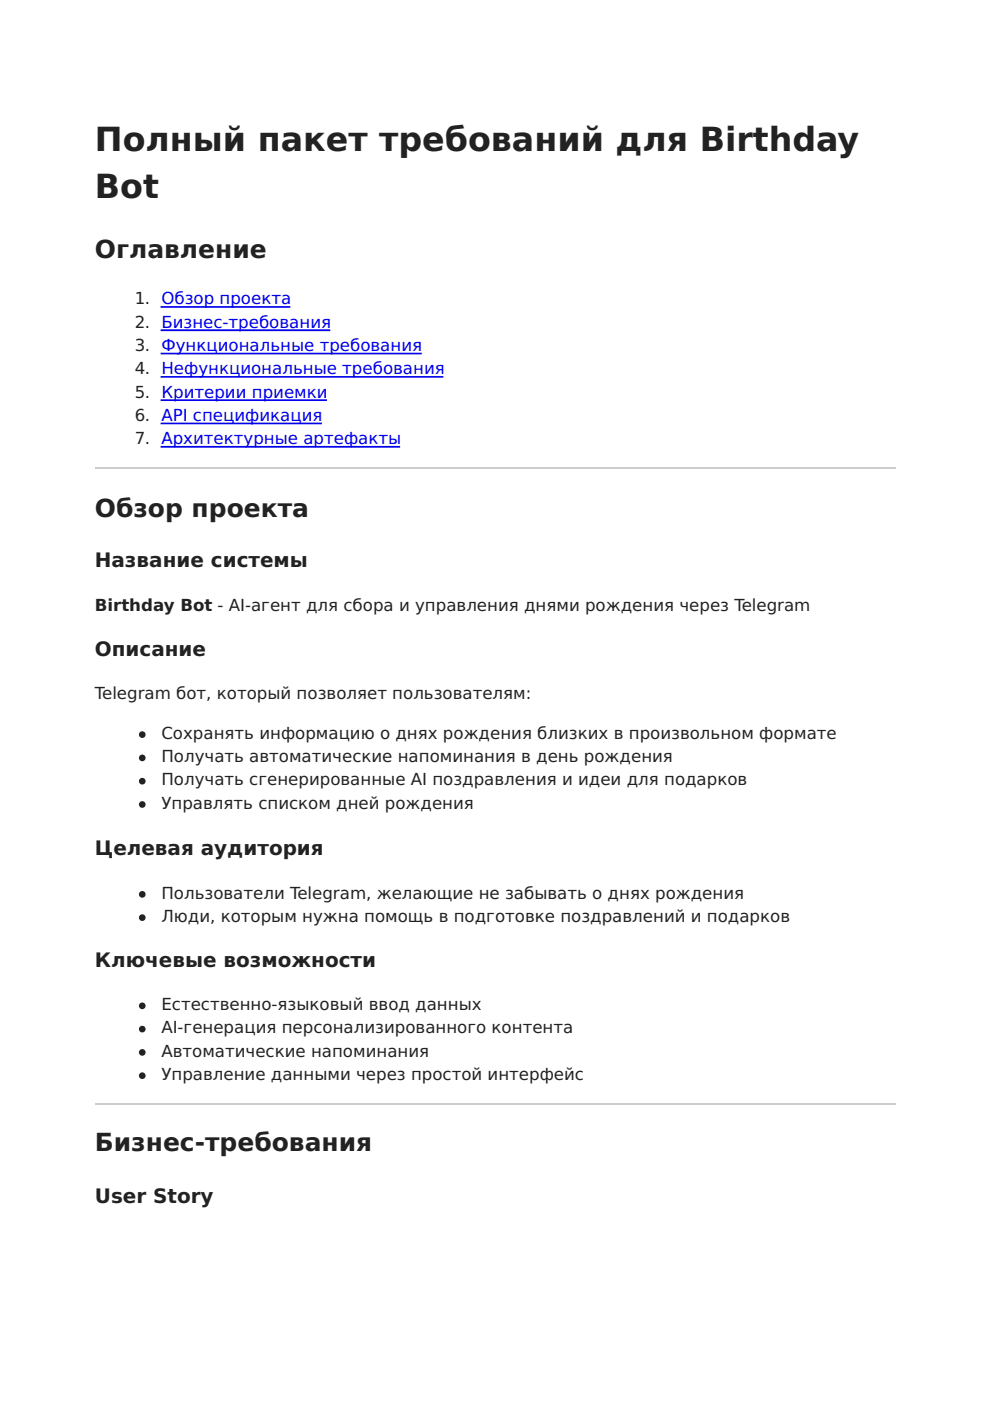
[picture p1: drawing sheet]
<svg xmlns="http://www.w3.org/2000/svg" width="210mm" height="297mm" viewBox="0 0 210 297" stroke-linecap="round" stroke-linejoin="round" font-family="sans-serif">
<defs><g id="words">
<g font-size="7.1" fill="#222">
<text x="20.1" y="32.1">Полный пакет требований для Birthday</text>
<text x="20.1" y="42">Bot</text>
</g>
<g font-size="5.3" fill="#222">
<text x="20.1" y="54.7">Оглавление</text>
<text x="20.1" y="109.7">Обзор проекта</text>
<text x="20.1" y="244.1">Бизнес-требования</text>
</g>
<g font-size="4.2" fill="#222">
<text x="20.1" y="120.3">Название системы</text>
<text x="20.1" y="139">Описание</text>
<text x="20.1" y="181.3">Целевая аудитория</text>
<text x="20.1" y="205">Ключевые возможности</text>
<text x="20.1" y="255.1">User Story</text>
</g>
<g font-size="3.5" fill="#222">
<text x="28.6" y="64.6">1. Обзор проекта</text>
<text x="28.6" y="69.5">2. Бизнес-требования</text>
<text x="28.6" y="74.4">3. Функциональные требования</text>
<text x="28.6" y="79.4">4. Нефункциональные требования</text>
<text x="28.6" y="84.3">5. Критерии приемки</text>
<text x="28.6" y="89.3">6. API спецификация</text>
<text x="28.6" y="94.2">7. Архитектурные артефакты</text>
<text x="20.1" y="129.5">Birthday Bot - AI-агент для сбора и управления днями рождения через Telegram</text>
<text x="20.1" y="148.2">Telegram бот, который позволяет пользователям:</text>
<text x="34.2" y="156.6">Сохранять информацию о днях рождения близких в произвольном формате</text>
<text x="34.2" y="161.6">Получать автоматические напоминания в день рождения</text>
<text x="34.2" y="166.5">Получать сгенерированные AI поздравления и идеи для подарков</text>
<text x="34.2" y="171.4">Управлять списком дней рождения</text>
<text x="34.2" y="190.5">Пользователи Telegram, желающие не забывать о днях рождения</text>
<text x="34.2" y="195.4">Люди, которым нужна помощь в подготовке поздравлений и подарков</text>
<text x="34.2" y="214.1">Естественно-языковый ввод данных</text>
<text x="34.2" y="219.1">AI-генерация персонализированного контента</text>
<text x="34.2" y="224">Автоматические напоминания</text>
<text x="34.2" y="229">Управление данными через простой интерфейс</text>
</g>
</g></defs>
<path d="M20.1 99.3h169.7M20.1 234.1h169.7" fill="none" stroke="#ccc" stroke-width=".35"/>
<path d="M34.2 65.1h27.2M34.2 70h35.6M34.2 75h55.1M34.2 79.9h59.6M34.2 84.8h34.9M34.2 89.8h33.9M34.2 94.7h50.5" fill="none" stroke="#00e" stroke-width=".35"/>
<g fill="#222" stroke="#222" stroke-width=".35">
<circle cx="30.2" cy="155.8" r=".53"/>
<circle cx="30.2" cy="160.7" r=".53"/>
<circle cx="30.2" cy="165.6" r=".53"/>
<circle cx="30.2" cy="170.6" r=".53"/>
<circle cx="30.2" cy="189.6" r=".53"/>
<circle cx="30.2" cy="194.6" r=".53"/>
<circle cx="30.2" cy="213.3" r=".53"/>
<circle cx="30.2" cy="218.2" r=".53"/>
<circle cx="30.2" cy="223.1" r=".53"/>
<circle cx="30.2" cy="228.1" r=".53"/>
</g>
<use href="#words"/>
</svg>
